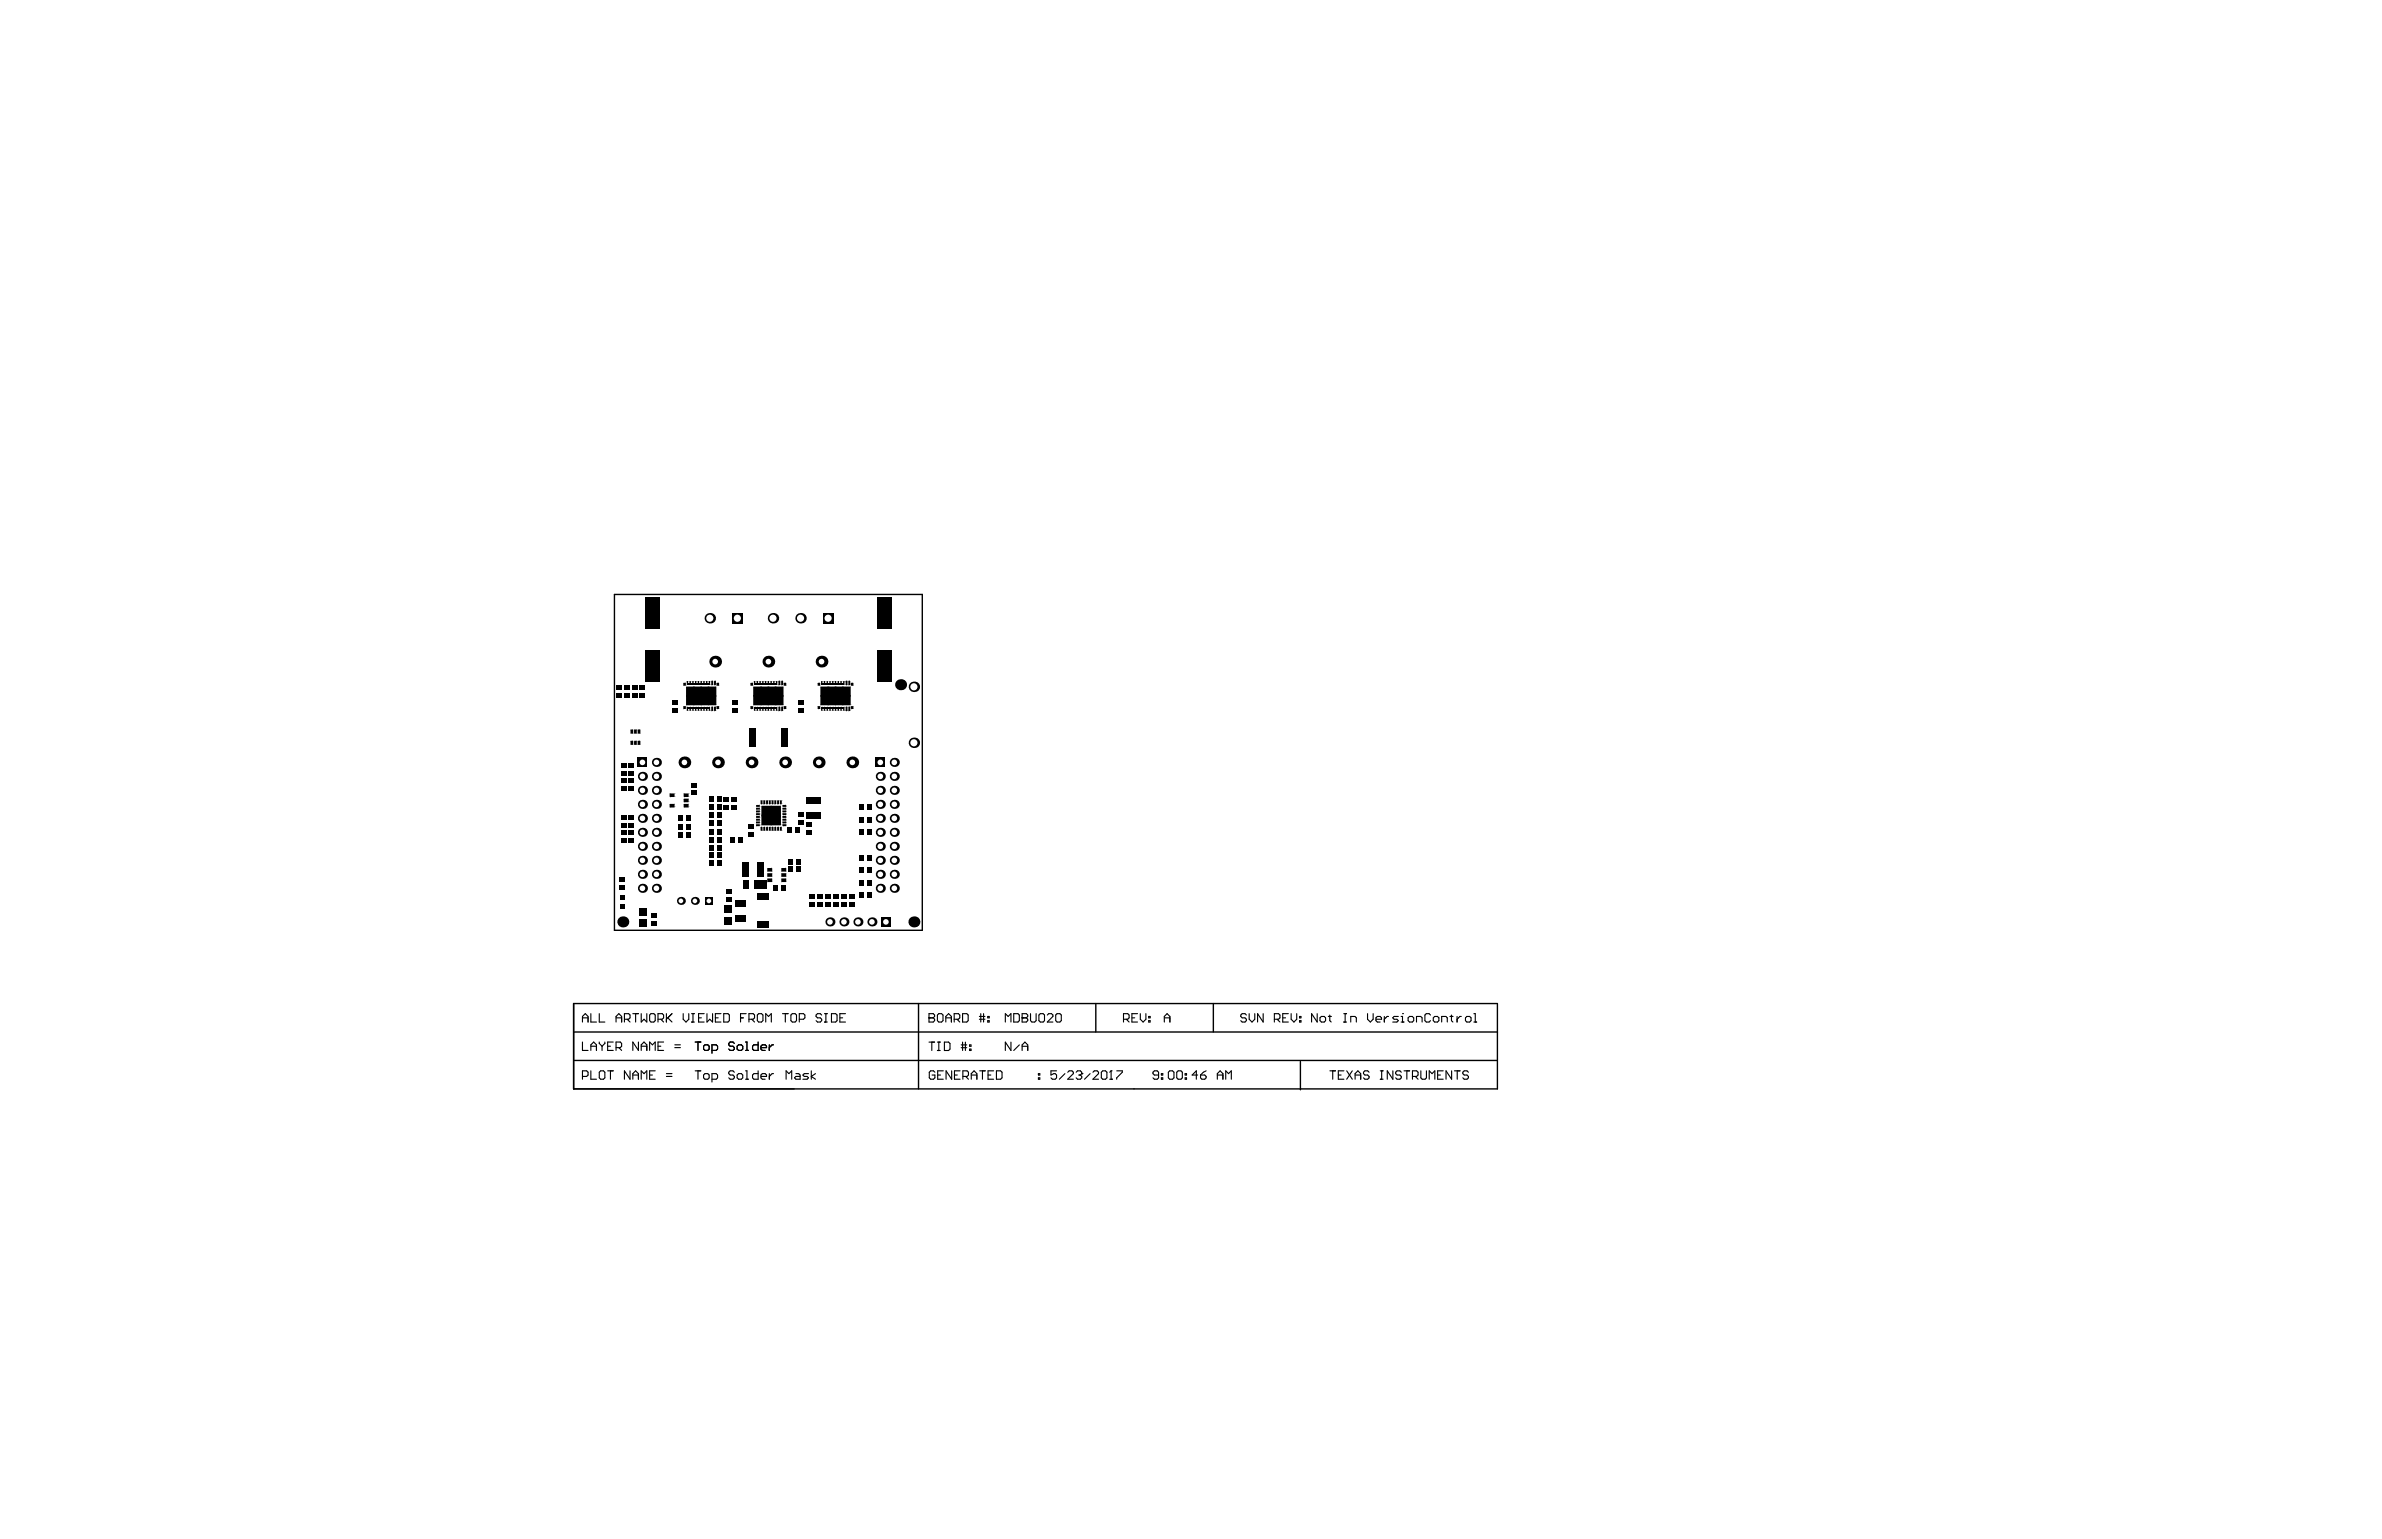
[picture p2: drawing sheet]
<svg xmlns="http://www.w3.org/2000/svg" width="432mm" height="279mm" viewBox="0 0 432 279" stroke-linecap="round" stroke-linejoin="round" font-family="sans-serif">
<path d="M111.4 107.8h55.8v60.9h-55.8zM104 182v15.4h167.4v-15.4h-167.4v15.4M104 192.3h167.4M104 187.1h167.4M166.5 182v15.4M198.6 182v5.1M220 182v5.1M235.7 192.5v5.1" fill="none" stroke="#000" stroke-width=".25"/>
<g fill="none" stroke="#000" stroke-width=".2">
<path d="M105.6 184.6h1M105.6 185.3v-1l.5-.5 .5 .5v1M105.6 188.9v1.6h1M105.6 195.2h.7l.3-.3v-.5l-.3-.2h-.7v1.5M107.1 183.8v1.5h1M107.1 190.5v-1.1l.5-.5 .5 .5v1.1M107.1 194.2v1.5h1M107.1 189.7h1M108.6 183.8v1.5h1M108.6 194.4l.3-.2h.5l.2 .2v1l-.2 .3h-.5l-.3-.3zM108.6 188.9v.3l.5 .5M109.1 189.7v.8"/>
<path d="M109.6 188.9v.3l-.5 .5M110.2 194.2h1M110.2 189.7h.5M110.7 194.2v1.5M111.2 188.9h-1v1.6h1M111.7 184.6h1M111.7 190h.7l.3-.3v-.5l-.3-.3h-.7v1.6M111.7 185.3v-1l.5-.5 .5 .5v1M112.2 190l.5 .5M113.2 184.8h.8l.2-.2v-.6l-.2-.2h-.8v1.5M113.7 184.8l.5 .5M114.2 194.2v1.5l-1-1.5v1.5"/>
<path d="M114.7 183.8h1M114.7 195.7v-1l.5-.5 .5 .5v1M114.7 194.9h1M115.2 183.8v1.5M115.7 188.9v1.6l-1-1.6v1.6M116.2 183.8v1.5l.5-.5 .6 .5v-1.5M116.2 190.5v-1.1l.5-.5 .6 .5v1.1M116.2 195.7v-1.5l.5 .5 .6-.5v1.5M116.2 189.7h1.1M117.8 194.9h.5M117.8 190.5v-1.6l.5 .5 .5-.5v1.6M118 183.8h.5l.3 .2v1.1l-.3 .2h-.5l-.2-.2v-1.1z"/>
<path d="M118.8 194.2h-1v1.5h1M119.3 184.8h.7l.3-.2v-.6l-.3-.2h-.7v1.5M119.3 189.7h.5M119.8 184.8l.5 .5M120.3 188.9h-1v1.6h1M120.8 195.2h1M120.8 194.7h1M120.8 183.8v1.5M121.1 184.6l.7 .7M121.8 183.8l-1 1M122.3 190h1M122.3 189.4h1"/>
<path d="M123.8 183.8v1l.6 .5 .5-.5v-1M125.4 185.3h.5M125.4 183.8h.5M125.6 183.8v1.5M126 194.2h1M126 188.9h1M126.5 188.9v1.6M126.5 194.2v1.5M126.6 184.6h.5M127.5 194.9l.3-.2h.5l.3 .2v.5l-.3 .3h-.5l-.3-.3zM127.5 189.7l.3-.3h.5l.3 .3v.5l-.3 .3h-.5l-.3-.3zM127.6 183.8h-1v1.5h1"/>
<path d="M128.2 183.8v1.5l.5-.5 .5 .5v-1.5M129.1 195.7h.7l.3-.3v-.5l-.3-.2h-.7v1.5M129.1 190.5h.7l.3-.3v-.5l-.3-.3h-.7v1.6M129.7 184.6h.5M130.7 183.8h-1v1.5h1M131.2 183.8h.8l.2 .2v1.1l-.2 .2h-.8zM133.1 194.4l-.2-.2h-.5l-.3 .2v.3l.3 .2h.5l.2 .3v.2l-.2 .3h-.5l-.3-.3M133.1 189.2l-.2-.3h-.5l-.3 .3v.2l.3 .3h.5l.2 .3v.2l-.2 .3h-.5l-.3-.3M133.6 194.9l.3-.2h.5l.2 .2v.5l-.2 .3h-.5l-.3-.3zM133.6 189.7l.3-.3h.5l.2 .3v.5l-.2 .3h-.5l-.3-.3zM134.2 184.6h.5M135.1 194.2h.3v1.5"/>
<path d="M135.1 195.7h.6M135.1 190.5h.6M135.1 188.9h.3v1.6M135.3 183.8h-1.1v1.5M135.8 184.8h.7l.3-.2v-.6l-.3-.2h-.7v1.5M136.3 184.8l.5 .5M137.4 194.2v1.5h-.7l-.3-.3v-.5l.3-.2h.7M137.4 188.9v1.6h-.7l-.3-.3v-.5l.3-.3h.7M137.5 183.8h.5l.3 .2v1.1l-.3 .2h-.5l-.2-.2v-1.1zM137.9 195.2h1.1v-.3l-.3-.2h-.5l-.3 .2v.5l.3 .3h.5M137.9 190h1.1v-.3l-.3-.3h-.5l-.3 .3v.5l.3 .3h.5M138.8 185.3v-1.5l.5 .5 .5-.5v1.5"/>
<path d="M139.5 189.4v1.1M139.5 194.7v1M140.2 194.7h-.2l-.5 .5M140.2 189.4h-.2l-.5 .6M141.9 183.8h1M142.4 183.8v1.5M142.5 195.7v-1.5l.5 .5 .5-.5v1.5M143.4 184l.2-.2h.5l.3 .2v1.1l-.3 .2h-.5l-.2-.2zM144.3 194.7h.5l.2 .2v.8h-.7l-.3-.3 .3-.2h.7M144.9 184.8h.8l.2-.2v-.6l-.2-.2h-.8v1.5M146.6 194.7h-.8l-.3 .2 .3 .3h.5l.3 .2-.3 .3h-.8M147.1 194.2v1.5"/>
<path d="M147.8 194.7l-.7 .5 .7 .5M149 184l-.3-.2h-.5l-.3 .2v.3l.3 .3h.5l.3 .2v.3l-.3 .2h-.5l-.3-.2M149.5 185.3h.5M149.5 183.8h.5M149.7 183.8v1.5M150.7 183.8h.8l.2 .2v1.1l-.2 .2h-.8zM152.2 184.6h.6M153.3 183.8h-1.1v1.5h1.1M168.4 184.6h.1M168.4 183.8h.8l.2 .2v.3l-.2 .3 .2 .2v.3l-.2 .2h-.8zM168.4 184.6h.8M168.4 189h1"/>
<path d="M168.9 189v1.5M169.5 194.4l-.3-.2h-.5l-.2 .2v1l.2 .3h.5l.3-.3v-.5h-.5M169.9 184l.3-.2h.5l.2 .2v1.1l-.2 .2h-.5l-.3-.2zM169.9 190.5h.5M169.9 189h.5M170 194.9h.5M170.2 189v1.5M171 194.2h-1v1.5h1M171.2 189h.8l.2 .2v1l-.2 .3h-.8zM171.5 184.6h1M171.5 185.3v-1l.5-.5 .5 .5v1M172.5 194.2v1.5l-1-1.5v1.5"/>
<path d="M173 184.8h.7l.3-.2v-.6l-.3-.2h-.7v1.5M173 194.9h.5M173.5 184.8l.5 .5M174 194.2h-1v1.5h1M174.2 189.5h1.1M174.2 190h1.1M174.5 183.8h.8l.2 .2v1.1l-.2 .2h-.8zM174.5 189v1.5M174.5 195.2h.8l.3-.3v-.5l-.3-.2h-.8v1.5M175 189v1.5M175.1 195.2l.5 .5M175.8 190.2h.2v.3h-.2z"/>
<path d="M175.8 189.5h.2v.2h-.2zM176.1 194.9h1M176.1 195.7v-1l.5-.5 .5 .5v1M177.5 184.3h1.1M177.5 184.8h1.1M177.6 194.2h1M177.8 183.8v1.5M178.1 194.2v1.5M178.3 183.8v1.5M179.1 185.1h.2v.2h-.2zM179.1 184.3h.2v.3h-.2zM179.1 194.9h.5"/>
<path d="M180.1 194.2h-1v1.5h1M180.6 194.2h.8l.2 .2v1l-.2 .3h-.8zM182.2 185.3v-1.5l.6 .5 .5-.5v1.5M183.3 189v1.5l-1.1-1.5v1.5M183.8 183.8h.7l.3 .2v1.1l-.3 .2h-.7zM184.8 189.5l-1 1M185.3 184.6h.1M185.3 183.8h.7l.3 .2v.3l-.3 .3 .3 .2v.3l-.3 .2h-.7zM185.3 184.6h.7M185.3 190.5v-1l.5-.5 .5 .5v1M185.3 189.7h1M186.8 183.8v1.3l.3 .2h.5l.2-.2v-1.3"/>
<path d="M188.2 195.4h.3v.3h-.3zM188.2 194.7h.3v.2h-.3zM188.3 184l.3-.2h.5l.2 .2v1.1l-.2 .2h-.5l-.3-.2zM189.9 184l.2-.2h.5l.3 .2v.3l-1 1h1M191.4 184l.2-.2h.5l.3 .2v1.1l-.3 .2h-.5l-.2-.2zM191.5 194.2h-1v.7l.5-.2h.3l.2 .2v.5l-.2 .3h-.5l-.3-.3M193.1 194.7l-1.1 1M193.6 194.4l.2-.2h.5l.3 .2v.3l-1 1h1M195.1 194.4l.2-.2h.5l.3 .2v.3M195.6 194.9h.2M195.8 194.9l.3 .3v.2l-.3 .3h-.5l-.2-.3M196.1 194.7h.1"/>
<path d="M196.1 194.7l-.3 .2M197.6 194.7l-1 1M198.1 194.4l.3-.2h.5l.2 .2v.3l-1 1h1M199.6 194.4l.3-.2h.5l.3 .2v1l-.3 .3h-.5l-.3-.3zM201.2 195.7h.5M201.4 194.2h.1M201.4 194.2v1.5M201.4 194.2l-.2 .2M202.4 194.2h1v.2l-1 1v.3M203.7 184.8h.7l.3-.2v-.6l-.3-.2h-.7v1.5M204.2 184.8l.5 .5M205.2 184.6h.5"/>
<path d="M206.2 183.8h-1v1.5h1M206.7 183.8v1l.5 .5 .5-.5v-1M208.2 185.1h.3v.2h-.3zM208.2 184.3h.3v.3h-.3zM210 194.9h-.7l-.3-.2v-.3l.3-.2h.5l.2 .2v1l-.2 .3h-.5l-.3-.3M210.5 195.4h.3v.3h-.3zM210.5 194.7h.3v.2h-.3zM211.1 185.3v-1l.5-.5 .5 .5v1M211.1 184.6h1M211.8 194.4l.2-.2h.6l.2 .2v1l-.2 .3h-.6l-.2-.3zM213.3 194.4l.3-.2h.5l.2 .2v1l-.2 .3h-.5l-.3-.3zM214.8 195.4h.3v.3h-.3z"/>
<path d="M214.8 194.7h.3v.2h-.3zM217.1 194.9h-1l.8-.7v1.5M217.6 194.9h.8l.2 .3v.2l-.2 .3h-.5l-.3-.3zM218.6 194.2l-.5 .2-.5 .5M220.7 194.9h1M220.7 195.7v-1l.5-.5 .5 .5v1M222.2 195.7v-1.5l.5 .5 .5-.5v1.5M225.9 184l-.2-.2h-.5l-.3 .2v.3l.3 .3h.5l.2 .2v.3l-.2 .2h-.5l-.3-.2M226.4 183.8v1l.6 .5 .5-.5v-1M229 183.8v1.5l-1-1.5v1.5M231 184.8h.8l.2-.2v-.6l-.2-.2h-.8v1.5M231.5 184.8l.5 .5"/>
<path d="M232.5 184.6h.5M233.5 183.8h-1v1.5h1M234.1 183.8v1l.5 .5 .5-.5v-1M235.6 185.1h.2v.2h-.2zM235.6 184.3h.2v.3h-.2zM238.8 183.8v1.5l-1-1.5v1.5M239.5 184.3h.5l.3 .3v.5l-.3 .2h-.5l-.2-.2v-.5zM240.8 184.3h.5M241.1 184v1.1l.2 .2M241.1 194.2h1M241.6 194.2v1.5M242.6 194.9h.5"/>
<path d="M243.6 185.3h.5M243.6 183.8h.5M243.6 194.2h-1v1.5h1M243.8 183.8v1.5M244.1 194.2l1 1.5M244.9 185.3v-1h.7l.3 .3v.7M245.1 194.2l-1 1.5M245.6 194.9h1.1M245.6 195.7v-1l.6-.5 .5 .5v1M247.9 183.8v1l.5 .5 .5-.5v-1M248.2 194.4l-.3-.2h-.5l-.2 .2v.3l.2 .2h.5l.3 .3v.2l-.3 .3h-.5l-.2-.3M249.4 184.8h1v-.2l-.2-.3h-.5l-.3 .3v.5l.3 .2h.5"/>
<path d="M250.2 194.2h.5M250.2 195.7h.5M250.5 194.2v1.5M250.9 184.3v1M251.7 184.3h-.2l-.6 .5M252.5 194.2v1.5l-1-1.5v1.5M253.5 184.3h-.8l-.2 .3 .2 .2h.5l.3 .3-.3 .2h-.7M254 185.3h.5M254 184.3h.2v1M254 194.4l-.2-.2h-.5l-.3 .2v.3l.3 .2h.5l.2 .3v.2l-.2 .3h-.5l-.3-.3M254.2 183.8h.1M254.5 194.2h1"/>
<path d="M255 194.2v1.5M255.5 184.3h.5l.3 .3v.5l-.3 .2h-.5l-.2-.2v-.5zM256 195.2h.8l.3-.3v-.5l-.3-.2h-.8v1.5M256.6 195.2l.5 .5M256.8 185.3v-1h.7l.3 .3v.7M257.6 194.2v1.2l.2 .3h.5l.3-.3v-1.2M259.1 195.7v-1.5l.5 .5 .5-.5v1.5M259.3 184l-.2-.2h-.5l-.3 .2v1.1l.3 .2h.5l.2-.2M260.1 184.3h.5l.2 .3v.5l-.2 .2h-.5l-.3-.2v-.5zM260.6 194.9h.5M261.3 185.3v-1h.8l.3 .3v.7M261.6 194.2h-1v1.5h1"/>
<path d="M262.9 184.3h.5M263.1 184v1.1l.3 .2M263.1 194.2v1.5l-1-1.5v1.5M263.7 194.2h1M264.1 184.3v1M264.2 194.2v1.5M264.9 184.3h-.3l-.5 .5M265.9 184.3h.5l.3 .3v.5l-.3 .2h-.5l-.2-.2v-.5zM266.2 194.4l-.3-.2h-.5l-.2 .2v.3l.2 .2h.5l.3 .3v.2l-.3 .3h-.5l-.2-.3M267.2 185.3h.5M267.2 183.8h.2v1.5"/>
</g>
<path d="M124.6 124h4M124.6 128.3h4M136.8 124h4M136.8 128.3h4M149 124h4M149 128.3h4" fill="none" stroke="#000" stroke-width=".3"/>
<g fill="#000">
<circle cx="124.7" cy="126.2" r=".3"/>
<circle cx="125.8" cy="124.8" r=".3"/>
<circle cx="125.8" cy="127.6" r=".3"/>
<circle cx="125.8" cy="126.2" r=".3"/>
<circle cx="127.1" cy="124.8" r=".3"/>
<circle cx="127.1" cy="127.6" r=".3"/>
<circle cx="127.1" cy="126.2" r=".3"/>
<circle cx="128.4" cy="124.8" r=".3"/>
<circle cx="128.4" cy="127.6" r=".3"/>
<circle cx="128.4" cy="126.2" r=".3"/>
<circle cx="129.6" cy="126.2" r=".3"/>
<circle cx="136.8" cy="126.2" r=".3"/>
<circle cx="138" cy="124.8" r=".3"/>
<circle cx="138" cy="127.6" r=".3"/>
<circle cx="138" cy="126.2" r=".3"/>
<circle cx="139.3" cy="124.8" r=".3"/>
<circle cx="139.3" cy="127.6" r=".3"/>
<circle cx="139.3" cy="126.2" r=".3"/>
<circle cx="140.6" cy="124.8" r=".3"/>
<circle cx="140.6" cy="127.6" r=".3"/>
<circle cx="140.6" cy="126.2" r=".3"/>
<circle cx="141.7" cy="126.2" r=".3"/>
<circle cx="149" cy="126.2" r=".3"/>
<circle cx="150.1" cy="124.8" r=".3"/>
<circle cx="150.1" cy="127.6" r=".3"/>
<circle cx="150.1" cy="126.2" r=".3"/>
<circle cx="151.5" cy="124.8" r=".3"/>
<circle cx="151.5" cy="127.6" r=".3"/>
<circle cx="151.5" cy="126.2" r=".3"/>
<circle cx="152.8" cy="124.8" r=".3"/>
<circle cx="152.8" cy="127.6" r=".3"/>
<circle cx="152.8" cy="126.2" r=".3"/>
<circle cx="153.9" cy="126.2" r=".3"/>
<circle cx="138.3" cy="147.9" r=".3"/>
<circle cx="139.8" cy="149.3" r=".3"/>
<circle cx="139.8" cy="146.4" r=".3"/>
<circle cx="139.8" cy="147.9" r=".3"/>
<circle cx="141.3" cy="147.9" r=".3"/>
<circle cx="123.4" cy="163.4" r=".72"/>
</g>
<circle cx="123.4" cy="163.4" r=".42" fill="#fff"/>
<circle cx="116.5" cy="156" r=".82" fill="#000"/>
<circle cx="116.5" cy="156" r=".51" fill="#fff"/>
<circle cx="116.5" cy="145.8" r=".82" fill="#000"/>
<circle cx="116.5" cy="145.8" r=".51" fill="#fff"/>
<circle cx="162.1" cy="156" r=".82" fill="#000"/>
<circle cx="162.1" cy="156" r=".51" fill="#fff"/>
<circle cx="162.1" cy="145.8" r=".82" fill="#000"/>
<circle cx="162.1" cy="145.8" r=".51" fill="#fff"/>
<circle cx="116.5" cy="161.1" r=".82" fill="#000"/>
<circle cx="116.5" cy="161.1" r=".51" fill="#fff"/>
<circle cx="116.5" cy="153.5" r=".82" fill="#000"/>
<circle cx="116.5" cy="153.5" r=".51" fill="#fff"/>
<circle cx="116.5" cy="150.9" r=".82" fill="#000"/>
<circle cx="116.5" cy="150.9" r=".51" fill="#fff"/>
<circle cx="116.5" cy="148.4" r=".82" fill="#000"/>
<circle cx="116.5" cy="148.4" r=".51" fill="#fff"/>
<circle cx="116.5" cy="143.3" r=".82" fill="#000"/>
<circle cx="116.5" cy="143.3" r=".51" fill="#fff"/>
<circle cx="116.5" cy="140.8" r=".82" fill="#000"/>
<circle cx="116.5" cy="140.8" r=".51" fill="#fff"/>
<path d="M115.6 137.4h1.7v1.7h-1.7z" fill-rule="evenodd" fill="#000"/>
<circle cx="116.5" cy="138.2" r=".51" fill="#fff"/>
<circle cx="126" cy="163.4" r=".72" fill="#000"/>
<circle cx="126" cy="163.4" r=".42" fill="#fff"/>
<circle cx="124.1" cy="138.2" r="1.07" fill="#000"/>
<circle cx="124.1" cy="138.2" r=".51" fill="#fff"/>
<path d="M127.8 162.6h1.4v1.5h-1.4z" fill-rule="evenodd" fill="#000"/>
<circle cx="128.5" cy="163.4" r=".42" fill="#fff"/>
<circle cx="130.2" cy="138.2" r="1.07" fill="#000"/>
<circle cx="130.2" cy="138.2" r=".51" fill="#fff"/>
<circle cx="129.6" cy="120" r="1.07" fill="#000"/>
<circle cx="129.6" cy="120" r=".51" fill="#fff"/>
<circle cx="128.7" cy="112.1" r=".95" fill="#000"/>
<circle cx="128.7" cy="112.1" r=".65" fill="#fff"/>
<path d="M132.7 111.2h1.9v1.8h-1.9z" fill-rule="evenodd" fill="#000"/>
<circle cx="133.7" cy="112.1" r=".65" fill="#fff"/>
<circle cx="142.3" cy="138.2" r="1.07" fill="#000"/>
<circle cx="142.3" cy="138.2" r=".51" fill="#fff"/>
<circle cx="139.3" cy="120" r="1.07" fill="#000"/>
<circle cx="139.3" cy="120" r=".51" fill="#fff"/>
<circle cx="140.1" cy="112.1" r=".95" fill="#000"/>
<circle cx="140.1" cy="112.1" r=".65" fill="#fff"/>
<circle cx="150.4" cy="167.2" r=".82" fill="#000"/>
<circle cx="150.4" cy="167.2" r=".51" fill="#fff"/>
<circle cx="148.4" cy="138.2" r="1.07" fill="#000"/>
<circle cx="148.4" cy="138.2" r=".51" fill="#fff"/>
<circle cx="148.9" cy="120" r="1.07" fill="#000"/>
<circle cx="148.9" cy="120" r=".51" fill="#fff"/>
<circle cx="145.1" cy="112.1" r=".95" fill="#000"/>
<circle cx="145.1" cy="112.1" r=".65" fill="#fff"/>
<path d="M149.2 111.2h1.9v1.8h-1.9z" fill-rule="evenodd" fill="#000"/>
<circle cx="150.1" cy="112.1" r=".65" fill="#fff"/>
<circle cx="153" cy="167.2" r=".82" fill="#000"/>
<circle cx="153" cy="167.2" r=".51" fill="#fff"/>
<circle cx="155.5" cy="167.2" r=".82" fill="#000"/>
<circle cx="155.5" cy="167.2" r=".51" fill="#fff"/>
<circle cx="158.1" cy="167.2" r=".82" fill="#000"/>
<circle cx="158.1" cy="167.2" r=".51" fill="#fff"/>
<circle cx="154.5" cy="138.2" r="1.07" fill="#000"/>
<circle cx="154.5" cy="138.2" r=".51" fill="#fff"/>
<circle cx="162.1" cy="161.1" r=".82" fill="#000"/>
<circle cx="162.1" cy="161.1" r=".51" fill="#fff"/>
<circle cx="162.1" cy="153.5" r=".82" fill="#000"/>
<circle cx="162.1" cy="153.5" r=".51" fill="#fff"/>
<circle cx="162.1" cy="150.9" r=".82" fill="#000"/>
<circle cx="162.1" cy="150.9" r=".51" fill="#fff"/>
<circle cx="162.1" cy="148.4" r=".82" fill="#000"/>
<circle cx="162.1" cy="148.4" r=".51" fill="#fff"/>
<circle cx="162.1" cy="143.3" r=".82" fill="#000"/>
<circle cx="162.1" cy="143.3" r=".51" fill="#fff"/>
<circle cx="162.1" cy="140.8" r=".82" fill="#000"/>
<circle cx="162.1" cy="140.8" r=".51" fill="#fff"/>
<circle cx="162.1" cy="138.2" r=".82" fill="#000"/>
<circle cx="162.1" cy="138.2" r=".51" fill="#fff"/>
<circle cx="165.7" cy="134.7" r=".95" fill="#000"/>
<circle cx="165.7" cy="134.7" r=".65" fill="#fff"/>
<circle cx="116.5" cy="158.5" r=".82" fill="#000"/>
<circle cx="116.5" cy="158.5" r=".51" fill="#fff"/>
<circle cx="162.1" cy="158.5" r=".82" fill="#000"/>
<circle cx="162.1" cy="158.5" r=".51" fill="#fff"/>
<circle cx="165.7" cy="124.5" r=".95" fill="#000"/>
<circle cx="165.7" cy="124.5" r=".65" fill="#fff"/>
<circle cx="119" cy="156" r=".82" fill="#000"/>
<circle cx="119" cy="156" r=".51" fill="#fff"/>
<circle cx="119" cy="145.8" r=".82" fill="#000"/>
<circle cx="119" cy="145.8" r=".51" fill="#fff"/>
<circle cx="159.6" cy="156" r=".82" fill="#000"/>
<circle cx="159.6" cy="156" r=".51" fill="#fff"/>
<circle cx="159.6" cy="145.8" r=".82" fill="#000"/>
<circle cx="159.6" cy="145.8" r=".51" fill="#fff"/>
<circle cx="119" cy="161.1" r=".82" fill="#000"/>
<circle cx="119" cy="161.1" r=".51" fill="#fff"/>
<circle cx="119" cy="153.5" r=".82" fill="#000"/>
<circle cx="119" cy="153.5" r=".51" fill="#fff"/>
<circle cx="119" cy="150.9" r=".82" fill="#000"/>
<circle cx="119" cy="150.9" r=".51" fill="#fff"/>
<circle cx="119" cy="148.4" r=".82" fill="#000"/>
<circle cx="119" cy="148.4" r=".51" fill="#fff"/>
<circle cx="119" cy="143.3" r=".82" fill="#000"/>
<circle cx="119" cy="143.3" r=".51" fill="#fff"/>
<circle cx="119" cy="140.8" r=".82" fill="#000"/>
<circle cx="119" cy="140.8" r=".51" fill="#fff"/>
<circle cx="119" cy="138.2" r=".82" fill="#000"/>
<circle cx="119" cy="138.2" r=".51" fill="#fff"/>
<path d="M159.8 166.3h1.6v1.7h-1.6z" fill-rule="evenodd" fill="#000"/>
<circle cx="160.6" cy="167.2" r=".51" fill="#fff"/>
<circle cx="159.6" cy="161.1" r=".82" fill="#000"/>
<circle cx="159.6" cy="161.1" r=".51" fill="#fff"/>
<circle cx="159.6" cy="153.5" r=".82" fill="#000"/>
<circle cx="159.6" cy="153.5" r=".51" fill="#fff"/>
<circle cx="159.6" cy="150.9" r=".82" fill="#000"/>
<circle cx="159.6" cy="150.9" r=".51" fill="#fff"/>
<circle cx="159.6" cy="148.4" r=".82" fill="#000"/>
<circle cx="159.6" cy="148.4" r=".51" fill="#fff"/>
<circle cx="159.6" cy="143.3" r=".82" fill="#000"/>
<circle cx="159.6" cy="143.3" r=".51" fill="#fff"/>
<circle cx="136.2" cy="138.2" r="1.07" fill="#000"/>
<circle cx="136.2" cy="138.2" r=".51" fill="#fff"/>
<circle cx="159.6" cy="140.8" r=".82" fill="#000"/>
<circle cx="159.6" cy="140.8" r=".51" fill="#fff"/>
<path d="M158.8 137.4h1.6v1.7h-1.6z" fill-rule="evenodd" fill="#000"/>
<circle cx="159.6" cy="138.2" r=".51" fill="#fff"/>
<circle cx="119" cy="158.5" r=".82" fill="#000"/>
<circle cx="119" cy="158.5" r=".51" fill="#fff"/>
<circle cx="159.6" cy="158.5" r=".82" fill="#000"/>
<circle cx="159.6" cy="158.5" r=".51" fill="#fff"/>
<g fill="#000">
<path d="M116.9 108.2h2.6v5.8h-2.6z" fill-rule="evenodd"/>
<path d="M159.1 108.2h2.6v5.8h-2.6z" fill-rule="evenodd"/>
<path d="M111.8 125.7h.9v.9h-.9z" fill-rule="evenodd"/>
<path d="M111.8 124.3h.9v.9h-.9z" fill-rule="evenodd"/>
<path d="M112.6 138.4h.9v.9h-.9z" fill-rule="evenodd"/>
<path d="M114 139.8h.9v.8h-.9z" fill-rule="evenodd"/>
<path d="M114 138.4h.9v.9h-.9z" fill-rule="evenodd"/>
<path d="M113.2 125.7h.9v.9h-.9z" fill-rule="evenodd"/>
<path d="M113.2 124.3h.9v.9h-.9z" fill-rule="evenodd"/>
<path d="M114.4 134.3l.4 .1-.1 .7-.4-.1z" fill-rule="evenodd"/>
<path d="M114.4 132.3l.4 .1-.1 .6-.4-.1z" fill-rule="evenodd"/>
<path d="M114.9 134.4l.1-.1 .4 .1-.1 .7-.4-.1z" fill-rule="evenodd"/>
<path d="M114.9 132.4l.1-.1 .4 .1-.1 .6-.4-.1z" fill-rule="evenodd"/>
<path d="M114.6 125.7h.9v.9h-.9z" fill-rule="evenodd"/>
<path d="M114.6 124.3h.9v.9h-.9z" fill-rule="evenodd"/>
<path d="M115.6 134.4l.1-.1 .4 .1-.1 .7-.4-.1z" fill-rule="evenodd"/>
<path d="M115.6 132.4l.1-.1 .4 .1-.1 .6-.4-.1z" fill-rule="evenodd"/>
<path d="M116 125.7h.9v.9h-.9z" fill-rule="evenodd"/>
<path d="M116 124.3h.9v.9h-.9z" fill-rule="evenodd"/>
<path d="M116.9 117.9h2.6v5.8h-2.6z" fill-rule="evenodd"/>
<path d="M121.9 126.9h1v.9h-1z" fill-rule="evenodd"/>
<path d="M121.9 128.3h1v.9h-1z" fill-rule="evenodd"/>
<path d="M124 123.8l.3 .1-.1 .4-.3-.1z" fill-rule="evenodd"/>
<path d="M124 128l.3 .1-.1 .5-.3-.1z" fill-rule="evenodd"/>
<path d="M124.5 123.5h.2v.7l-.2-.1z" fill-rule="evenodd"/>
<path d="M124.5 128.2h.2v.7l-.2-.1z" fill-rule="evenodd"/>
<path d="M125 123.5h.2v.7l-.2-.1z" fill-rule="evenodd"/>
<path d="M125 128.2h.2v.7l-.2-.1z" fill-rule="evenodd"/>
<path d="M125.5 123.5h.2v.7l-.2-.1z" fill-rule="evenodd"/>
<path d="M125.5 128.2h.2v.7l-.2-.1z" fill-rule="evenodd"/>
<path d="M126 123.5h.2v.7l-.2-.1z" fill-rule="evenodd"/>
<path d="M126 128.2h.2v.7l-.2-.1z" fill-rule="evenodd"/>
<path d="M126.5 123.5h.2v.7l-.2-.1z" fill-rule="evenodd"/>
<path d="M126.5 128.2h.2v.7l-.2-.1z" fill-rule="evenodd"/>
<path d="M127 123.5h.2v.7l-.2-.1z" fill-rule="evenodd"/>
<path d="M127 128.2h.2v.7l-.2-.1z" fill-rule="evenodd"/>
<path d="M127.5 123.5h.2v.7l-.2-.1z" fill-rule="evenodd"/>
<path d="M127.5 128.2h.2v.7l-.2-.1z" fill-rule="evenodd"/>
<path d="M128 123.5h.2v.7l-.2-.1z" fill-rule="evenodd"/>
<path d="M128 128.2h.2v.7l-.2-.1z" fill-rule="evenodd"/>
<path d="M128.5 123.5h.2v.7l-.2-.1z" fill-rule="evenodd"/>
<path d="M128.5 128.2h.2v.7l-.2-.1z" fill-rule="evenodd"/>
<path d="M129 123.4l.3 .1-.1 .7-.3-.1z" fill-rule="evenodd"/>
<path d="M129 128.1l.3 .1-.1 .7-.3-.1z" fill-rule="evenodd"/>
<path d="M129.5 123.4l.3 .1-.1 .7-.3-.1z" fill-rule="evenodd"/>
<path d="M129.5 128.1l.3 .1-.1 .7-.3-.1z" fill-rule="evenodd"/>
<path d="M124.5 124.5h5.3l.1 .1v3.2l-.1 .1h-5.3l-.1-.1v-3.2z" fill-rule="evenodd"/>
<path d="M130 123.8l.4 .1-.1 .4-.4-.1z" fill-rule="evenodd"/>
<path d="M130 128l.4 .1-.1 .5-.4-.1z" fill-rule="evenodd"/>
<path d="M132.7 126.9h1v.9h-1z" fill-rule="evenodd"/>
<path d="M132.7 128.3h1v.9h-1z" fill-rule="evenodd"/>
<path d="M135.8 132.1h1.2v3.4h-1.2z" fill-rule="evenodd"/>
<path d="M136.1 123.8l.4 .1-.1 .4-.4-.1z" fill-rule="evenodd"/>
<path d="M136.1 128l.4 .1-.1 .5-.4-.1z" fill-rule="evenodd"/>
<path d="M136.7 123.5h.2v.7l-.2-.1z" fill-rule="evenodd"/>
<path d="M136.7 128.2h.2v.7l-.2-.1z" fill-rule="evenodd"/>
<path d="M137.2 123.5h.2v.7l-.2-.1z" fill-rule="evenodd"/>
<path d="M137.2 128.2h.2v.7l-.2-.1z" fill-rule="evenodd"/>
<path d="M137.7 123.5h.2v.7l-.2-.1z" fill-rule="evenodd"/>
<path d="M137.7 128.2h.2v.7l-.2-.1z" fill-rule="evenodd"/>
<path d="M138.2 123.5h.2v.7l-.2-.1z" fill-rule="evenodd"/>
<path d="M138.2 128.2h.2v.7l-.2-.1z" fill-rule="evenodd"/>
<path d="M138.7 123.5h.2v.7l-.2-.1z" fill-rule="evenodd"/>
<path d="M138.7 128.2h.2v.7l-.2-.1z" fill-rule="evenodd"/>
<path d="M139.2 123.5h.2v.7l-.2-.1z" fill-rule="evenodd"/>
<path d="M139.2 128.2h.2v.7l-.2-.1z" fill-rule="evenodd"/>
<path d="M139.7 123.5h.2v.7l-.2-.1z" fill-rule="evenodd"/>
<path d="M139.7 128.2h.2v.7l-.2-.1z" fill-rule="evenodd"/>
<path d="M140.2 123.5h.2v.7l-.2-.1z" fill-rule="evenodd"/>
<path d="M140.2 128.2h.2v.7l-.2-.1z" fill-rule="evenodd"/>
<path d="M140.7 123.5h.2v.7l-.2-.1z" fill-rule="evenodd"/>
<path d="M140.7 128.2h.2v.7l-.2-.1z" fill-rule="evenodd"/>
<path d="M141.1 123.5l.1-.1 .3 .1-.1 .7-.3-.1z" fill-rule="evenodd"/>
<path d="M141.1 128.2l.1-.1 .3 .1-.1 .7-.3-.1z" fill-rule="evenodd"/>
<path d="M141.5 132.1h1.2v3.4h-1.2z" fill-rule="evenodd"/>
<path d="M141.6 123.5l.1-.1 .3 .1-.1 .7-.3-.1z" fill-rule="evenodd"/>
<path d="M141.6 128.2l.1-.1 .3 .1-.1 .7-.3-.1z" fill-rule="evenodd"/>
<path d="M136.6 124.5h5.3l.1 .1v3.2l-.1 .1h-5.3l-.1-.1v-3.2z" fill-rule="evenodd"/>
<path d="M142.2 123.8l.3 .1-.1 .4-.3-.1z" fill-rule="evenodd"/>
<path d="M142.2 128l.3 .1-.1 .5-.3-.1z" fill-rule="evenodd"/>
<path d="M144.6 126.9h1v.9h-1z" fill-rule="evenodd"/>
<path d="M144.6 128.3h1v.9h-1z" fill-rule="evenodd"/>
<path d="M148.3 123.8l.4 .1-.1 .4-.4-.1z" fill-rule="evenodd"/>
<path d="M148.3 128l.4 .1-.1 .5-.4-.1z" fill-rule="evenodd"/>
<path d="M148.9 123.5h.2l-.1 .7-.2-.1z" fill-rule="evenodd"/>
<path d="M148.8 128.2h.3l-.1 .7-.2-.1z" fill-rule="evenodd"/>
<path d="M149.3 123.5h.3l-.1 .7-.2-.1z" fill-rule="evenodd"/>
<path d="M149.3 128.2h.3l-.1 .7-.2-.1z" fill-rule="evenodd"/>
<path d="M149.8 123.5h.3l-.1 .7-.2-.1z" fill-rule="evenodd"/>
<path d="M149.8 128.2h.3l-.1 .7-.2-.1z" fill-rule="evenodd"/>
<path d="M150.4 123.5h.2l-.1 .7-.2-.1z" fill-rule="evenodd"/>
<path d="M150.3 128.2h.3l-.1 .7-.2-.1z" fill-rule="evenodd"/>
<path d="M150.9 123.5h.2l-.1 .7-.2-.1z" fill-rule="evenodd"/>
<path d="M150.8 128.2h.3l-.1 .7-.2-.1z" fill-rule="evenodd"/>
<path d="M151.4 123.5h.2l-.1 .7-.2-.1z" fill-rule="evenodd"/>
<path d="M151.3 128.2h.3l-.1 .7-.2-.1z" fill-rule="evenodd"/>
<path d="M151.9 123.5h.2l-.1 .7-.2-.1z" fill-rule="evenodd"/>
<path d="M151.8 128.2h.3l-.1 .7-.2-.1z" fill-rule="evenodd"/>
<path d="M152.4 123.5h.2l-.1 .7-.2-.1z" fill-rule="evenodd"/>
<path d="M152.3 128.2h.3l-.1 .7-.2-.1z" fill-rule="evenodd"/>
<path d="M152.9 123.5h.2l-.1 .7-.2-.1z" fill-rule="evenodd"/>
<path d="M152.8 128.2h.3l-.1 .7-.2-.1z" fill-rule="evenodd"/>
<path d="M153.3 123.5l.1-.1 .2 .1-.1 .7-.2-.1z" fill-rule="evenodd"/>
<path d="M153.3 128.2l.1-.1 .2 .1-.1 .7-.2-.1z" fill-rule="evenodd"/>
<path d="M153.8 123.5l.1-.1 .2 .1-.1 .7-.2-.1z" fill-rule="evenodd"/>
<path d="M153.8 128.2l.1-.1 .2 .1-.1 .7-.2-.1z" fill-rule="evenodd"/>
<path d="M148.8 124.5h5.3l.1 .1v3.2l-.1 .1h-5.3l-.1-.1v-3.2z" fill-rule="evenodd"/>
<path d="M154.2 123.9l.4-.1 .1 .4-.4 .1z" fill-rule="evenodd"/>
<path d="M154.3 128l.4 .1-.1 .5-.4-.1z" fill-rule="evenodd"/>
<path d="M159.1 117.9h2.6v5.8h-2.6z" fill-rule="evenodd"/>
<path d="M112.3 159h1v.9h-1z" fill-rule="evenodd"/>
<path d="M112.6 141.1h.9v.9h-.9z" fill-rule="evenodd"/>
<path d="M112.6 151.9h.9v.9h-.9z" fill-rule="evenodd"/>
<path d="M112.6 150.5h.9v.9h-.9z" fill-rule="evenodd"/>
<path d="M112.6 142.5h.9v.9h-.9z" fill-rule="evenodd"/>
<path d="M112.6 149.1h.9v.9h-.9z" fill-rule="evenodd"/>
<path d="M112.6 147.7h.9v.9h-.9z" fill-rule="evenodd"/>
<path d="M112.6 139.8h.9v.8h-.9z" fill-rule="evenodd"/>
<path d="M114 149.1h.9v.9h-.9z" fill-rule="evenodd"/>
<path d="M114 147.7h.9v.9h-.9z" fill-rule="evenodd"/>
<path d="M114 141.1h.9v.9h-.9z" fill-rule="evenodd"/>
<path d="M114 150.5h.9v.9h-.9z" fill-rule="evenodd"/>
<path d="M114 151.9h.9v.9h-.9z" fill-rule="evenodd"/>
<path d="M114 142.5h.9v.9h-.9z" fill-rule="evenodd"/>
<path d="M121.5 145.8h.7l.1 .5-.8 .1-.1-.1z" fill-rule="evenodd"/>
<path d="M121.5 143.9h.7l.1 .5-.8 .1-.1-.1z" fill-rule="evenodd"/>
<path d="M122.9 151h.9v.9h-.9z" fill-rule="evenodd"/>
<path d="M122.9 149.4h.9v1h-.9z" fill-rule="evenodd"/>
<path d="M122.9 147.9h.9v1h-.9z" fill-rule="evenodd"/>
<path d="M124 145.8h.7l.1 .5-.8 .1-.1-.1z" fill-rule="evenodd"/>
<path d="M123.9 144.9l.8-.1 .1 .6-.8 .1z" fill-rule="evenodd"/>
<path d="M123.9 144l.8-.1 .1 .5-.8 .1z" fill-rule="evenodd"/>
<path d="M124.3 151h.9v.9h-.9z" fill-rule="evenodd"/>
<path d="M124.3 149.4h.9v1h-.9z" fill-rule="evenodd"/>
<path d="M124.3 147.9h.9v1h-.9z" fill-rule="evenodd"/>
<path d="M125.4 143.3h.9v.9h-.9z" fill-rule="evenodd"/>
<path d="M125.4 141.9h.9v.9h-.9z" fill-rule="evenodd"/>
<path d="M128.5 151.8h.9v1h-.9z" fill-rule="evenodd"/>
<path d="M128.5 156h.9v1h-.9z" fill-rule="evenodd"/>
<path d="M128.5 154.6h.9v1h-.9z" fill-rule="evenodd"/>
<path d="M128.5 150.4h.9v1h-.9z" fill-rule="evenodd"/>
<path d="M128.5 153.2h.9v1h-.9z" fill-rule="evenodd"/>
<path d="M128.5 147.3h.9v.9h-.9z" fill-rule="evenodd"/>
<path d="M128.5 145.9h.9v.9h-.9z" fill-rule="evenodd"/>
<path d="M128.5 144.5h.9v.9h-.9z" fill-rule="evenodd"/>
<path d="M128.5 148.7h.9v.9h-.9z" fill-rule="evenodd"/>
<path d="M129.9 151.8h.9v1h-.9z" fill-rule="evenodd"/>
<path d="M129.9 156h.9v1h-.9z" fill-rule="evenodd"/>
<path d="M129.9 154.6h.9v1h-.9z" fill-rule="evenodd"/>
<path d="M129.9 150.4h.9v1h-.9z" fill-rule="evenodd"/>
<path d="M129.9 153.2h.9v1h-.9z" fill-rule="evenodd"/>
<path d="M129.9 147.3h.9v.9h-.9z" fill-rule="evenodd"/>
<path d="M129.9 145.9h.9v.9h-.9z" fill-rule="evenodd"/>
<path d="M129.9 144.5h.9v.9h-.9z" fill-rule="evenodd"/>
<path d="M129.9 148.7h.9v.9h-.9z" fill-rule="evenodd"/>
<path d="M131.2 144.5h1v.9h-1z" fill-rule="evenodd"/>
<path d="M131.2 145.9h1v.9h-1z" fill-rule="evenodd"/>
<path d="M132.3 151.8h.9v1h-.9z" fill-rule="evenodd"/>
<path d="M132.6 144.5h.9v.9h-.9z" fill-rule="evenodd"/>
<path d="M132.6 145.9h.9v.9h-.9z" fill-rule="evenodd"/>
<path d="M133.7 151.8h.9v1h-.9z" fill-rule="evenodd"/>
<path d="M135.6 150.8h1v.9h-1z" fill-rule="evenodd"/>
<path d="M135.6 149.4h1v.9h-1z" fill-rule="evenodd"/>
<path d="M134.7 159.6h1v1.5h-1z" fill-rule="evenodd"/>
<path d="M134.6 156.3h1.2v2.7h-1.2z" fill-rule="evenodd"/>
<path d="M137 149l.6-.1 .1 .3-.6 .1z" fill-rule="evenodd"/>
<path d="M137 149.5l.6-.1 .1 .3-.6 .1z" fill-rule="evenodd"/>
<path d="M137 147l.6-.1 .1 .3-.6 .1z" fill-rule="evenodd"/>
<path d="M137 147.5l.6-.1 .1 .3-.6 .1z" fill-rule="evenodd"/>
<path d="M137 148l.6-.1 .1 .3-.6 .1z" fill-rule="evenodd"/>
<path d="M137 146.1l.6-.1 .1 .2-.6 .1z" fill-rule="evenodd"/>
<path d="M137 146.6l.6-.1 .1 .2-.6 .1z" fill-rule="evenodd"/>
<path d="M137 148.5l.6-.1 .1 .3-.6 .1z" fill-rule="evenodd"/>
<path d="M137.9 150l.1-.1 .2 .1-.1 .6-.2-.1z" fill-rule="evenodd"/>
<path d="M138 145.1l.2 .1-.1 .6-.2-.1z" fill-rule="evenodd"/>
<path d="M138 146.2l.1-.1h3.4l.1 .1v3.3l-.1 .1h-3.4l-.1-.1z" fill-rule="evenodd"/>
<path d="M138.5 149.9l.2 .1-.1 .6-.2-.1z" fill-rule="evenodd"/>
<path d="M138.5 145.1l.2 .1-.1 .6-.2-.1z" fill-rule="evenodd"/>
<path d="M137.3 156.3h1.2v2.7h-1.2z" fill-rule="evenodd"/>
<path d="M138.9 150l.1-.1 .2 .1-.1 .6-.2-.1z" fill-rule="evenodd"/>
<path d="M139 145.1l.2 .1-.1 .6-.2-.1z" fill-rule="evenodd"/>
<path d="M136.6 159.6h2.3v1.5h-2.3z" fill-rule="evenodd"/>
<path d="M139.5 149.9l.2 .1-.1 .6-.2-.1z" fill-rule="evenodd"/>
<path d="M139.5 145.1l.2 .1-.1 .6-.2-.1z" fill-rule="evenodd"/>
<path d="M140 149.9l.2 .1-.1 .6-.2-.1z" fill-rule="evenodd"/>
<path d="M140 145.1l.2 .1-.1 .6-.2-.1z" fill-rule="evenodd"/>
<path d="M139.1 159.4l.8-.1 .1 .5-.8 .1z" fill-rule="evenodd"/>
<path d="M139.2 157.4h.7l.1 .5-.8 .1-.1-.1z" fill-rule="evenodd"/>
<path d="M139.2 158.3h.7l.1 .6-.8 .1-.1-.1z" fill-rule="evenodd"/>
<path d="M140.5 149.9l.2 .1-.1 .6-.2-.1z" fill-rule="evenodd"/>
<path d="M140.5 145.1l.2 .1-.1 .6-.2-.1z" fill-rule="evenodd"/>
<path d="M140.9 150l.1-.1 .2 .1-.1 .6-.2-.1z" fill-rule="evenodd"/>
<path d="M141 145.1l.2 .1-.1 .6-.2-.1z" fill-rule="evenodd"/>
<path d="M141.5 149.9l.2 .1-.1 .6-.2-.1z" fill-rule="evenodd"/>
<path d="M141.5 145.1l.2 .1-.1 .6-.2-.1z" fill-rule="evenodd"/>
<path d="M141.6 159.4l.8-.1 .1 .5-.8 .1z" fill-rule="evenodd"/>
<path d="M141.7 157.4h.7l.1 .5-.8 .1-.1-.1z" fill-rule="evenodd"/>
<path d="M141.6 158.4l.8-.1 .1 .6-.8 .1z" fill-rule="evenodd"/>
<path d="M141.8 149.5l.6-.1 .1 .3-.6 .1z" fill-rule="evenodd"/>
<path d="M141.8 149l.6-.1 .1 .3-.6 .1z" fill-rule="evenodd"/>
<path d="M141.8 148l.6-.1 .1 .3-.6 .1z" fill-rule="evenodd"/>
<path d="M141.8 147.5l.6-.1 .1 .3-.6 .1z" fill-rule="evenodd"/>
<path d="M141.8 147l.6-.1 .1 .3-.6 .1z" fill-rule="evenodd"/>
<path d="M141.8 146.1l.6-.1 .1 .2-.6 .1z" fill-rule="evenodd"/>
<path d="M141.8 148.5l.6-.1 .1 .3-.6 .1z" fill-rule="evenodd"/>
<path d="M141.8 146.6l.6-.1 .1 .2-.6 .1z" fill-rule="evenodd"/>
<path d="M142.8 157.2h.9v.9h-.9z" fill-rule="evenodd"/>
<path d="M142.7 149.9h.9v1h-.9z" fill-rule="evenodd"/>
<path d="M142.8 155.8h.9v1h-.9z" fill-rule="evenodd"/>
<path d="M144.2 157.2h.9v.9h-.9z" fill-rule="evenodd"/>
<path d="M144.6 147.2h1v.9h-1z" fill-rule="evenodd"/>
<path d="M144.6 148.6h1v.9h-1z" fill-rule="evenodd"/>
<path d="M144.1 149.9h.9v1h-.9z" fill-rule="evenodd"/>
<path d="M144.2 155.8h.9v1h-.9z" fill-rule="evenodd"/>
<path d="M146.2 149.1h.9v.9h-.9z" fill-rule="evenodd"/>
<path d="M146.2 150.5h.9v.9h-.9z" fill-rule="evenodd"/>
<path d="M146.1 147.2h2.7v1.2h-2.7z" fill-rule="evenodd"/>
<path d="M146.1 144.5h2.7v1.2h-2.7z" fill-rule="evenodd"/>
<path d="M155.8 155h.9v1h-.9z" fill-rule="evenodd"/>
<path d="M155.8 150.4h.9v1h-.9z" fill-rule="evenodd"/>
<path d="M155.8 148.2h.9v.9h-.9z" fill-rule="evenodd"/>
<path d="M155.8 145.9h.9v.9h-.9z" fill-rule="evenodd"/>
<path d="M155.8 159.6h.9v.9h-.9z" fill-rule="evenodd"/>
<path d="M155.8 157.3h.9v.9h-.9z" fill-rule="evenodd"/>
<path d="M157.2 155h.9v1h-.9z" fill-rule="evenodd"/>
<path d="M157.2 150.4h.9v1h-.9z" fill-rule="evenodd"/>
<path d="M157.2 148.2h.9v.9h-.9z" fill-rule="evenodd"/>
<path d="M157.2 145.9h.9v.9h-.9z" fill-rule="evenodd"/>
<path d="M157.2 159.6h.9v.9h-.9z" fill-rule="evenodd"/>
<path d="M157.2 157.3h.9v.9h-.9z" fill-rule="evenodd"/>
<path d="M112.3 160.4h1v.9h-1z" fill-rule="evenodd"/>
<path d="M112.3 162.4h.9v.9h-.9z" fill-rule="evenodd"/>
<path d="M112.3 164h.9v.9h-.9z" fill-rule="evenodd"/>
<path d="M115.9 166.8h1.3v1.3h-1.3z" fill-rule="evenodd"/>
<path d="M115.9 164.7h1.3v1.3h-1.3z" fill-rule="evenodd"/>
<path d="M118 167h1v.9h-1z" fill-rule="evenodd"/>
<path d="M118 165.6h1v.9h-1z" fill-rule="evenodd"/>
<path d="M131.3 166.3h1.3v1.3h-1.3z" fill-rule="evenodd"/>
<path d="M131.3 164.2h1.3v1.3h-1.3z" fill-rule="evenodd"/>
<path d="M131.7 161.2h1v.9h-1z" fill-rule="evenodd"/>
<path d="M131.7 162.6h1v.9h-1z" fill-rule="evenodd"/>
<path d="M133.3 163.3h1.8v1.2h-1.8z" fill-rule="evenodd"/>
<path d="M133.3 166h1.8v1.2h-1.8z" fill-rule="evenodd"/>
<path d="M137.4 162.1h2v1.1h-2z" fill-rule="evenodd"/>
<path d="M137.4 167.1h2v1.1h-2z" fill-rule="evenodd"/>
<path d="M140.2 160.5h.9v.9h-.9z" fill-rule="evenodd"/>
<path d="M141.6 160.5h.9v.9h-.9z" fill-rule="evenodd"/>
<path d="M146.8 163.5h1v.9h-1z" fill-rule="evenodd"/>
<path d="M146.8 162.1h1v.9h-1z" fill-rule="evenodd"/>
<path d="M148.2 163.5h.9v.9h-.9z" fill-rule="evenodd"/>
<path d="M148.2 162.1h.9v.9h-.9z" fill-rule="evenodd"/>
<path d="M149.7 163.5h.9v.9h-.9z" fill-rule="evenodd"/>
<path d="M149.7 162.1h.9v.9h-.9z" fill-rule="evenodd"/>
<path d="M151.1 163.5h.9v.9h-.9z" fill-rule="evenodd"/>
<path d="M151.1 162.1h.9v.9h-.9z" fill-rule="evenodd"/>
<path d="M152.6 163.5h.9v.9h-.9z" fill-rule="evenodd"/>
<path d="M152.6 162.1h.9v.9h-.9z" fill-rule="evenodd"/>
<path d="M154 163.5h1v.9h-1z" fill-rule="evenodd"/>
<path d="M154 162.1h1v.9h-1z" fill-rule="evenodd"/>
<path d="M155.8 161.9h.9v.9h-.9z" fill-rule="evenodd"/>
<path d="M157.2 161.9h.9v.9h-.9z" fill-rule="evenodd"/>
</g>
<g fill="#000">
<path d="M128.9 123.5h.1zM128.9 128.2h.1zM129.4 123.5h.1zM129.4 128.2h.1zM129.8 127.8h.1zM136 128.1h.1zM154.2 128.1h.1zM137 149h.1zM137 149.5h.1zM137 147h.1zM137 147.5h.1zM137 148h.1z"/>
<path d="M137 148.5h.1zM141.6 158.4h.1zM141.8 149.5h.1zM141.8 149h.1zM141.8 148h.1zM141.8 147.5h.1zM141.8 147h.1zM141.8 148.5h.1z"/>
<path d="M114.3 134.4h.1zM114.3 134.3l.1 .1z"/>
<path d="M114.4 135v.1zM114.3 135l.1 .1z"/>
<path d="M114.3 132.4h.1zM114.3 132.3l.1 .1z"/>
<path d="M114.4 132.9v.1zM114.3 132.9l.1 .1z"/>
<path d="M114.7 134.3v.1zM114.7 134.3l.1 .1z"/>
<path d="M114.7 135h.1zM114.7 135h.1l-.1 .1z"/>
<path d="M114.7 132.3v.1zM114.7 132.3l.1 .1z"/>
<path d="M114.7 132.9h.1zM114.7 132.9h.1l-.1 .1z"/>
<path d="M114.9 134.4h.1zM115 134.3v.1z"/>
<path d="M115 135v.1zM114.9 135l.1 .1z"/>
<path d="M114.9 132.4h.1zM115 132.3v.1z"/>
<path d="M115 132.9v.1zM114.9 132.9l.1 .1z"/>
<path d="M115.3 134.3v.1zM115.3 134.3l.1 .1z"/>
<path d="M115.3 135h.1zM115.3 135h.1l-.1 .1z"/>
<path d="M115.3 132.3v.1zM115.3 132.3l.1 .1z"/>
<path d="M115.3 132.9h.1zM115.3 132.9h.1l-.1 .1z"/>
<path d="M115.6 134.4h.1zM115.6 134.3l.1 .1z"/>
<path d="M115.7 135v.1zM115.6 135l.1 .1z"/>
<path d="M115.6 132.4h.1zM115.6 132.3l.1 .1z"/>
<path d="M115.7 132.9v.1zM115.6 132.9l.1 .1z"/>
<path d="M116 134.3v.1zM116 134.3l.1 .1z"/>
<path d="M116 135h.1zM116 135h.1l-.1 .1z"/>
<path d="M116 132.3v.1zM116 132.3l.1 .1z"/>
<path d="M116 132.9h.1zM116 132.9l.1 .1z"/>
<path d="M123.9 123.9h.1zM123.9 123.8l.1 .1z"/>
<path d="M124 124.2v.1zM123.9 124.2l.1 .1z"/>
<path d="M123.9 128.1h.1zM123.9 128.1h.1z"/>
<path d="M124 128.5v.1zM123.9 128.5l.1 .1z"/>
<path d="M124.2 124.2h.1zM124.2 124.2l.1 .1z"/>
<path d="M124.2 123.8v.1zM124.2 123.8l.1 .1z"/>
<path d="M124.2 128.5h.1zM124.2 128.5h.1l-.1 .1z"/>
<path d="M124.2 128v.1zM124.2 128l.1 .1z"/>
<path d="M124.4 124.6h.1zM124.4 124.5l.1 .1z"/>
<path d="M124.5 127.8v.1zM124.4 127.8l.1 .1z"/>
<path d="M129 124.1v.1zM128.9 124.1l.1 .1z"/>
<path d="M129 128.8v.1zM128.9 128.8l.1 .1z"/>
<path d="M129.2 124.1h.1zM129.2 124.1h.1l-.1 .1z"/>
<path d="M129.2 123.4v.1zM129.2 123.4l.1 .1z"/>
<path d="M129.2 128.8h.1zM129.2 128.8h.1l-.1 .1z"/>
<path d="M129.2 128.1v.1zM129.2 128.1l.1 .1z"/>
<path d="M129.5 124.1v.1zM129.4 124.1l.1 .1z"/>
<path d="M129.5 128.8v.1zM129.4 128.8l.1 .1z"/>
<path d="M129.7 124.1h.1zM129.7 124.1h.1l-.1 .1z"/>
<path d="M129.7 123.4v.1zM129.7 123.4l.1 .1z"/>
<path d="M129.7 128.8h.1zM129.7 128.8h.1l-.1 .1z"/>
<path d="M129.7 128.1v.1zM129.7 128.1l.1 .1z"/>
<path d="M129.8 124.5v.1zM129.8 124.5l.1 .1z"/>
<path d="M129.9 123.9h.1zM129.9 123.8l.1 .1z"/>
<path d="M130 124.2v.1zM129.9 124.2l.1 .1z"/>
<path d="M129.9 128.1h.1zM129.9 128.1h.1z"/>
<path d="M130 128.5v.1zM129.9 128.5l.1 .1z"/>
<path d="M130.3 124.2h.1zM130.3 124.2h.1l-.1 .1z"/>
<path d="M130.3 123.8v.1zM130.3 123.8l.1 .1z"/>
<path d="M130.3 128.5h.1zM130.3 128.5h.1l-.1 .1z"/>
<path d="M130.3 128v.1zM130.3 128l.1 .1z"/>
<path d="M136 123.9h.1zM136.1 123.8v.1z"/>
<path d="M136.1 124.2v.1zM136 124.2l.1 .1z"/>
<path d="M136.1 128.5v.1zM136 128.5l.1 .1z"/>
<path d="M136.4 124.2h.1zM136.4 124.2l.1 .1z"/>
<path d="M136.4 123.8v.1zM136.4 123.8l.1 .1z"/>
<path d="M136.4 128.5h.1zM136.4 128.5h.1l-.1 .1z"/>
<path d="M136.4 128v.1zM136.4 128l.1 .1z"/>
<path d="M136.5 124.6h.1zM136.6 124.5v.1z"/>
<path d="M136.6 127.8v.1zM136.5 127.8l.1 .1z"/>
<path d="M141.1 123.5h.1zM141.1 123.5h.1z"/>
<path d="M141.2 124.1v.1zM141.1 124.1l.1 .1z"/>
<path d="M141.1 128.2h.1zM141.1 128.2h.1z"/>
<path d="M141.2 128.8v.1zM141.1 128.8l.1 .1z"/>
<path d="M141.4 124.1h.1zM141.4 124.1h.1l-.1 .1z"/>
<path d="M141.4 123.4v.1zM141.4 123.4l.1 .1z"/>
<path d="M141.4 128.8h.1zM141.4 128.8h.1l-.1 .1z"/>
<path d="M141.4 128.1v.1zM141.4 128.1l.1 .1z"/>
<path d="M141.6 123.5h.1zM141.6 123.5h.1z"/>
<path d="M141.7 124.1v.1zM141.6 124.1l.1 .1z"/>
<path d="M141.6 128.2h.1zM141.6 128.2h.1z"/>
<path d="M141.7 128.8v.1zM141.6 128.8l.1 .1z"/>
<path d="M141.9 124.1h.1zM141.9 124.1h.1l-.1 .1z"/>
<path d="M141.9 123.4v.1zM141.9 123.4l.1 .1z"/>
<path d="M141.9 128.8h.1zM141.9 128.8h.1l-.1 .1z"/>
<path d="M141.9 128.1v.1zM141.9 128.1l.1 .1z"/>
<path d="M141.9 127.8h.1zM141.9 127.8h.1z"/>
<path d="M141.9 124.5v.1zM141.9 124.5l.1 .1z"/>
<path d="M142.1 123.9h.1zM142.1 123.8l.1 .1z"/>
<path d="M142.2 124.2v.1zM142.1 124.2l.1 .1z"/>
<path d="M142.1 128.1h.1zM142.1 128.1h.1z"/>
<path d="M142.2 128.5v.1zM142.1 128.5l.1 .1z"/>
<path d="M142.4 124.2h.1zM142.4 124.2l.1 .1z"/>
<path d="M142.4 123.8v.1zM142.4 123.8l.1 .1z"/>
<path d="M142.4 128.5h.1zM142.4 128.5h.1l-.1 .1z"/>
<path d="M142.4 128v.1zM142.4 128l.1 .1z"/>
<path d="M148.2 123.9h.1zM148.2 123.8l.1 .1z"/>
<path d="M148.3 124.2v.1zM148.2 124.2l.1 .1z"/>
<path d="M148.2 128.1h.1zM148.2 128.1h.1z"/>
<path d="M148.3 128.5v.1zM148.2 128.5l.1 .1z"/>
<path d="M148.6 124.2h.1zM148.6 124.2h.1l-.1 .1z"/>
<path d="M148.6 123.8v.1zM148.6 123.8l.1 .1z"/>
<path d="M148.6 128.5h.1zM148.6 128.5h.1l-.1 .1z"/>
<path d="M148.6 128v.1zM148.6 128l.1 .1z"/>
<path d="M148.7 124.6h.1zM148.7 124.5l.1 .1z"/>
<path d="M148.8 127.8v.1zM148.7 127.8l.1 .1z"/>
<path d="M153.3 123.5h.1zM153.3 123.5h.1z"/>
<path d="M153.4 124.1v.1zM153.3 124.1l.1 .1z"/>
<path d="M153.3 128.2h.1zM153.3 128.2h.1z"/>
<path d="M153.4 128.8v.1zM153.3 128.8l.1 .1z"/>
<path d="M153.5 124.1h.1zM153.5 124.1h.1l-.1 .1z"/>
<path d="M153.5 123.4v.1zM153.5 123.4l.1 .1z"/>
<path d="M153.5 128.8h.1zM153.5 128.8h.1l-.1 .1z"/>
<path d="M153.5 128.1v.1zM153.5 128.1l.1 .1z"/>
<path d="M153.8 123.5h.1zM153.8 123.5h.1z"/>
<path d="M153.9 124.1v.1zM153.8 124.1l.1 .1z"/>
<path d="M153.8 128.2h.1zM153.8 128.2h.1z"/>
<path d="M153.9 128.8v.1zM153.8 128.8l.1 .1z"/>
<path d="M154 124.1h.1zM154 124.1h.1l-.1 .1z"/>
<path d="M154 123.4v.1zM154 123.4l.1 .1z"/>
<path d="M154 128.8h.1zM154 128.8h.1l-.1 .1z"/>
<path d="M154 128.1v.1zM154 128.1l.1 .1z"/>
<path d="M154.1 127.8h.1zM154.1 127.8h.1l-.1 .1z"/>
<path d="M154.1 124.5v.1zM154.1 124.5l.1 .1z"/>
<path d="M154.2 123.9h.1zM154.3 123.8v.1z"/>
<path d="M154.3 124.2v.1zM154.2 124.2l.1 .1z"/>
<path d="M154.3 128.5v.1zM154.2 128.5l.1 .1z"/>
<path d="M154.6 124.2h.1zM154.6 124.2l.1 .1z"/>
<path d="M154.6 123.8v.1zM154.6 123.8l.1 .1z"/>
<path d="M154.6 128.5h.1zM154.6 128.5h.1l-.1 .1z"/>
<path d="M154.6 128v.1zM154.6 128l.1 .1z"/>
<path d="M121.4 145.9h.1zM121.4 145.8l.1 .1z"/>
<path d="M121.5 146.3v.1zM121.4 146.3l.1 .1z"/>
<path d="M121.4 144h.1zM121.4 143.9l.1 .1z"/>
<path d="M121.5 144.4v.1zM121.4 144.4l.1 .1z"/>
<path d="M122.2 146.3h.1zM122.2 146.3h.1l-.1 .1z"/>
<path d="M122.2 145.8v.1zM122.2 145.8l.1 .1z"/>
<path d="M122.2 144.4h.1zM122.2 144.4h.1l-.1 .1z"/>
<path d="M122.2 143.9v.1zM122.2 143.9l.1 .1z"/>
<path d="M123.9 145.9h.1zM124 145.8v.1z"/>
<path d="M124 146.3v.1zM123.9 146.3l.1 .1z"/>
<path d="M123.9 144.9h.1zM124 144.8v.1z"/>
<path d="M124 145.4v.1zM123.9 145.4l.1 .1z"/>
<path d="M123.9 144h.1zM124 143.9v.1z"/>
<path d="M124 144.4v.1zM123.9 144.4l.1 .1z"/>
<path d="M124.7 146.3h.1zM124.7 146.3h.1l-.1 .1z"/>
<path d="M124.7 145.8v.1zM124.7 145.8l.1 .1z"/>
<path d="M124.7 145.4h.1zM124.7 145.4h.1z"/>
<path d="M124.7 144.8v.1zM124.7 144.8l.1 .1z"/>
<path d="M124.7 144.4h.1zM124.7 144.4h.1l-.1 .1z"/>
<path d="M124.7 143.9v.1zM124.7 143.9l.1 .1z"/>
<path d="M137.1 149.2v.1zM137 149.2l.1 .1z"/>
<path d="M137.1 149.7v.1zM137 149.7l.1 .1z"/>
<path d="M137.1 147.2v.1zM137 147.2l.1 .1z"/>
<path d="M137.1 147.7v.1zM137 147.7l.1 .1z"/>
<path d="M137.1 148.2v.1zM137 148.2l.1 .1z"/>
<path d="M137 146.1h.1zM137.1 146v.1z"/>
<path d="M137.1 146.2v.1zM137 146.2l.1 .1z"/>
<path d="M137 146.6h.1zM137.1 146.5v.1z"/>
<path d="M137.1 146.7v.1zM137 146.7l.1 .1z"/>
<path d="M137.1 148.7v.1zM137 148.7l.1 .1z"/>
<path d="M137.6 149.2h.1zM137.6 149.2h.1l-.1 .1z"/>
<path d="M137.6 148.9v.1zM137.6 148.9l.1 .1z"/>
<path d="M137.6 149.7h.1zM137.6 149.7h.1l-.1 .1z"/>
<path d="M137.6 149.4v.1zM137.6 149.4l.1 .1z"/>
<path d="M137.6 147.2h.1zM137.6 147.2h.1l-.1 .1z"/>
<path d="M137.6 146.9v.1zM137.6 146.9l.1 .1z"/>
<path d="M137.6 147.7h.1zM137.6 147.7h.1l-.1 .1z"/>
<path d="M137.6 147.4v.1zM137.6 147.4l.1 .1z"/>
<path d="M137.6 148.2h.1zM137.6 148.2h.1l-.1 .1z"/>
<path d="M137.6 147.9v.1zM137.6 147.9l.1 .1z"/>
<path d="M137.6 146.2h.1zM137.6 146.2h.1l-.1 .1z"/>
<path d="M137.6 146v.1zM137.6 146l.1 .1z"/>
<path d="M137.6 146.7h.1zM137.6 146.7h.1l-.1 .1z"/>
<path d="M137.6 146.5v.1zM137.6 146.5l.1 .1z"/>
<path d="M137.6 148.7h.1zM137.6 148.7h.1l-.1 .1z"/>
<path d="M137.6 148.4v.1zM137.6 148.4l.1 .1z"/>
<path d="M138 150.5v.1zM137.9 150.5l.1 .1z"/>
<path d="M137.9 150h.1zM137.9 150h.1z"/>
<path d="M138 145.7v.1zM137.9 145.7l.1 .1z"/>
<path d="M137.9 145.2h.1zM137.9 145.2h.1z"/>
<path d="M138.1 150.5h.1zM138.1 150.5h.1l-.1 .1z"/>
<path d="M138.1 149.9v.1zM138.1 149.9l.1 .1z"/>
<path d="M138.1 145.7h.1zM138.1 145.7h.1l-.1 .1z"/>
<path d="M138.1 145.1v.1zM138.1 145.1l.1 .1z"/>
<path d="M138.1 149.5v.1zM138 149.5l.1 .1z"/>
<path d="M138 146.2h.1zM138.1 146.1v.1z"/>
<path d="M138.5 150.5v.1zM138.4 150.5l.1 .1z"/>
<path d="M138.4 150h.1zM138.4 150h.1z"/>
<path d="M138.5 145.7v.1zM138.4 145.7l.1 .1z"/>
<path d="M138.4 145.2h.1zM138.4 145.2h.1z"/>
<path d="M138.6 150.5h.1zM138.6 150.5h.1l-.1 .1z"/>
<path d="M138.6 149.9v.1zM138.6 149.9l.1 .1z"/>
<path d="M138.6 145.7h.1zM138.6 145.7h.1l-.1 .1z"/>
<path d="M138.6 145.1v.1zM138.6 145.1l.1 .1z"/>
<path d="M139 150.5v.1zM138.9 150.5l.1 .1z"/>
<path d="M138.9 150h.1zM138.9 150h.1z"/>
<path d="M139 145.7v.1zM138.9 145.7l.1 .1z"/>
<path d="M138.9 145.2h.1zM138.9 145.2h.1z"/>
<path d="M139.1 150.5h.1zM139.1 150.5h.1l-.1 .1z"/>
<path d="M139.1 149.9v.1zM139.1 149.9l.1 .1z"/>
<path d="M139.1 145.7h.1zM139.1 145.7h.1l-.1 .1z"/>
<path d="M139.1 145.1v.1zM139.1 145.1l.1 .1z"/>
<path d="M139.1 159.4h.1zM139.1 159.3l.1 .1z"/>
<path d="M139.2 159.8v.1zM139.1 159.8l.1 .1z"/>
<path d="M139.1 157.5h.1zM139.1 157.4l.1 .1z"/>
<path d="M139.2 157.9v.1zM139.1 157.9l.1 .1z"/>
<path d="M139.1 158.4h.1zM139.1 158.4h.1z"/>
<path d="M139.2 158.9v.1zM139.1 158.9l.1 .1z"/>
<path d="M139.5 150.5v.1zM139.4 150.5l.1 .1z"/>
<path d="M139.4 150h.1zM139.4 150h.1z"/>
<path d="M139.5 145.7v.1zM139.4 145.7l.1 .1z"/>
<path d="M139.4 145.2h.1zM139.4 145.2h.1z"/>
<path d="M139.6 150.5h.1zM139.6 150.5h.1l-.1 .1z"/>
<path d="M139.6 149.9v.1zM139.6 149.9l.1 .1z"/>
<path d="M139.6 145.7h.1zM139.6 145.7h.1l-.1 .1z"/>
<path d="M139.6 145.1v.1zM139.6 145.1l.1 .1z"/>
<path d="M139.9 159.8h.1zM139.9 159.8h.1l-.1 .1z"/>
<path d="M139.9 159.3v.1zM139.9 159.3l.1 .1z"/>
<path d="M139.9 157.9h.1zM139.9 157.9h.1l-.1 .1z"/>
<path d="M139.9 157.4v.1zM139.9 157.4l.1 .1z"/>
<path d="M139.9 158.9h.1zM139.9 158.9h.1l-.1 .1z"/>
<path d="M139.9 158.3v.1zM139.9 158.3l.1 .1z"/>
<path d="M140 150.5v.1zM139.9 150.5l.1 .1z"/>
<path d="M139.9 150h.1zM139.9 150h.1z"/>
<path d="M140 145.7v.1zM139.9 145.7l.1 .1z"/>
<path d="M139.9 145.2h.1zM139.9 145.2h.1z"/>
<path d="M140.1 150.5h.1zM140.1 150.5h.1l-.1 .1z"/>
<path d="M140.1 149.9v.1zM140.1 149.9l.1 .1z"/>
<path d="M140.1 145.7h.1zM140.1 145.7h.1l-.1 .1z"/>
<path d="M140.1 145.1v.1zM140.1 145.1l.1 .1z"/>
<path d="M140.5 150.5v.1zM140.4 150.5l.1 .1z"/>
<path d="M140.4 150h.1zM140.4 150h.1z"/>
<path d="M140.5 145.7v.1zM140.4 145.7l.1 .1z"/>
<path d="M140.4 145.2h.1zM140.4 145.2h.1z"/>
<path d="M140.6 150.5h.1zM140.6 150.5h.1l-.1 .1z"/>
<path d="M140.6 149.9v.1zM140.6 149.9l.1 .1z"/>
<path d="M140.6 145.7h.1zM140.6 145.7h.1l-.1 .1z"/>
<path d="M140.6 145.1v.1zM140.6 145.1l.1 .1z"/>
<path d="M141 150.5v.1zM140.9 150.5l.1 .1z"/>
<path d="M140.9 150h.1zM140.9 150h.1z"/>
<path d="M141 145.7v.1zM140.9 145.7l.1 .1z"/>
<path d="M140.9 145.2h.1zM140.9 145.2h.1z"/>
<path d="M141.1 150.5h.1zM141.1 150.5h.1l-.1 .1z"/>
<path d="M141.1 149.9v.1zM141.1 149.9l.1 .1z"/>
<path d="M141.1 145.7h.1zM141.1 145.7h.1l-.1 .1z"/>
<path d="M141.1 145.1v.1zM141.1 145.1l.1 .1z"/>
<path d="M141.5 149.5h.1zM141.5 149.5h.1l-.1 .1z"/>
<path d="M141.5 146.1v.1zM141.5 146.1l.1 .1z"/>
<path d="M141.5 150.5v.1zM141.4 150.5l.1 .1z"/>
<path d="M141.4 150h.1zM141.4 150h.1z"/>
<path d="M141.5 145.7v.1zM141.4 145.7l.1 .1z"/>
<path d="M141.4 145.2h.1zM141.4 145.2h.1z"/>
<path d="M141.6 150.5h.1zM141.6 150.5h.1l-.1 .1z"/>
<path d="M141.6 149.9v.1zM141.6 149.9l.1 .1z"/>
<path d="M141.6 145.7h.1zM141.6 145.7h.1l-.1 .1z"/>
<path d="M141.6 145.1v.1zM141.6 145.1l.1 .1z"/>
<path d="M141.6 159.4h.1zM141.7 159.3v.1z"/>
<path d="M141.7 159.8v.1zM141.6 159.8l.1 .1z"/>
<path d="M141.6 157.5h.1zM141.7 157.4v.1z"/>
<path d="M141.7 157.9v.1zM141.6 157.9l.1 .1z"/>
<path d="M141.7 158.9v.1zM141.6 158.9l.1 .1z"/>
<path d="M141.9 149.7v.1zM141.8 149.7l.1 .1z"/>
<path d="M141.9 149.2v.1zM141.8 149.2l.1 .1z"/>
<path d="M141.9 148.2v.1zM141.8 148.2l.1 .1z"/>
<path d="M141.9 147.7v.1zM141.8 147.7l.1 .1z"/>
<path d="M141.9 147.2v.1zM141.8 147.2l.1 .1z"/>
<path d="M141.8 146.1h.1zM141.9 146v.1z"/>
<path d="M141.9 146.2v.1zM141.8 146.2l.1 .1z"/>
<path d="M141.9 148.7v.1zM141.8 148.7l.1 .1z"/>
<path d="M141.8 146.6h.1zM141.9 146.5v.1z"/>
<path d="M141.9 146.7v.1zM141.8 146.7l.1 .1z"/>
<path d="M142.4 159.8h.1zM142.4 159.8h.1l-.1 .1z"/>
<path d="M142.4 159.3v.1zM142.4 159.3l.1 .1z"/>
<path d="M142.4 157.9h.1zM142.4 157.9h.1l-.1 .1z"/>
<path d="M142.4 157.4v.1zM142.4 157.4l.1 .1z"/>
<path d="M142.4 158.9h.1zM142.4 158.9h.1l-.1 .1z"/>
<path d="M142.4 158.3v.1zM142.4 158.3l.1 .1z"/>
<path d="M142.4 149.7h.1zM142.4 149.7l.1 .1z"/>
<path d="M142.4 149.4v.1zM142.4 149.4l.1 .1z"/>
<path d="M142.4 149.2h.1zM142.4 149.2h.1l-.1 .1z"/>
<path d="M142.4 148.9v.1zM142.4 148.9l.1 .1z"/>
<path d="M142.4 148.2h.1zM142.4 148.2l.1 .1z"/>
<path d="M142.4 147.9v.1zM142.4 147.9l.1 .1z"/>
<path d="M142.4 147.7h.1zM142.4 147.7l.1 .1z"/>
<path d="M142.4 147.4v.1zM142.4 147.4l.1 .1z"/>
<path d="M142.4 147.2h.1zM142.4 147.2l.1 .1z"/>
<path d="M142.4 146.9v.1zM142.4 146.9l.1 .1z"/>
<path d="M142.4 146.2h.1zM142.4 146.2l.1 .1z"/>
<path d="M142.4 146v.1zM142.4 146l.1 .1z"/>
<path d="M142.4 148.7h.1zM142.4 148.7l.1 .1z"/>
<path d="M142.4 148.4v.1zM142.4 148.4l.1 .1z"/>
<path d="M142.4 146.7h.1zM142.4 146.7l.1 .1z"/>
<path d="M142.4 146.5v.1zM142.4 146.5l.1 .1z"/>
<circle cx="163.3" cy="124.2" r="1"/>
<circle cx="112.9" cy="167.2" r="1"/>
<circle cx="165.7" cy="167.2" r="1"/>
</g>
</svg>
